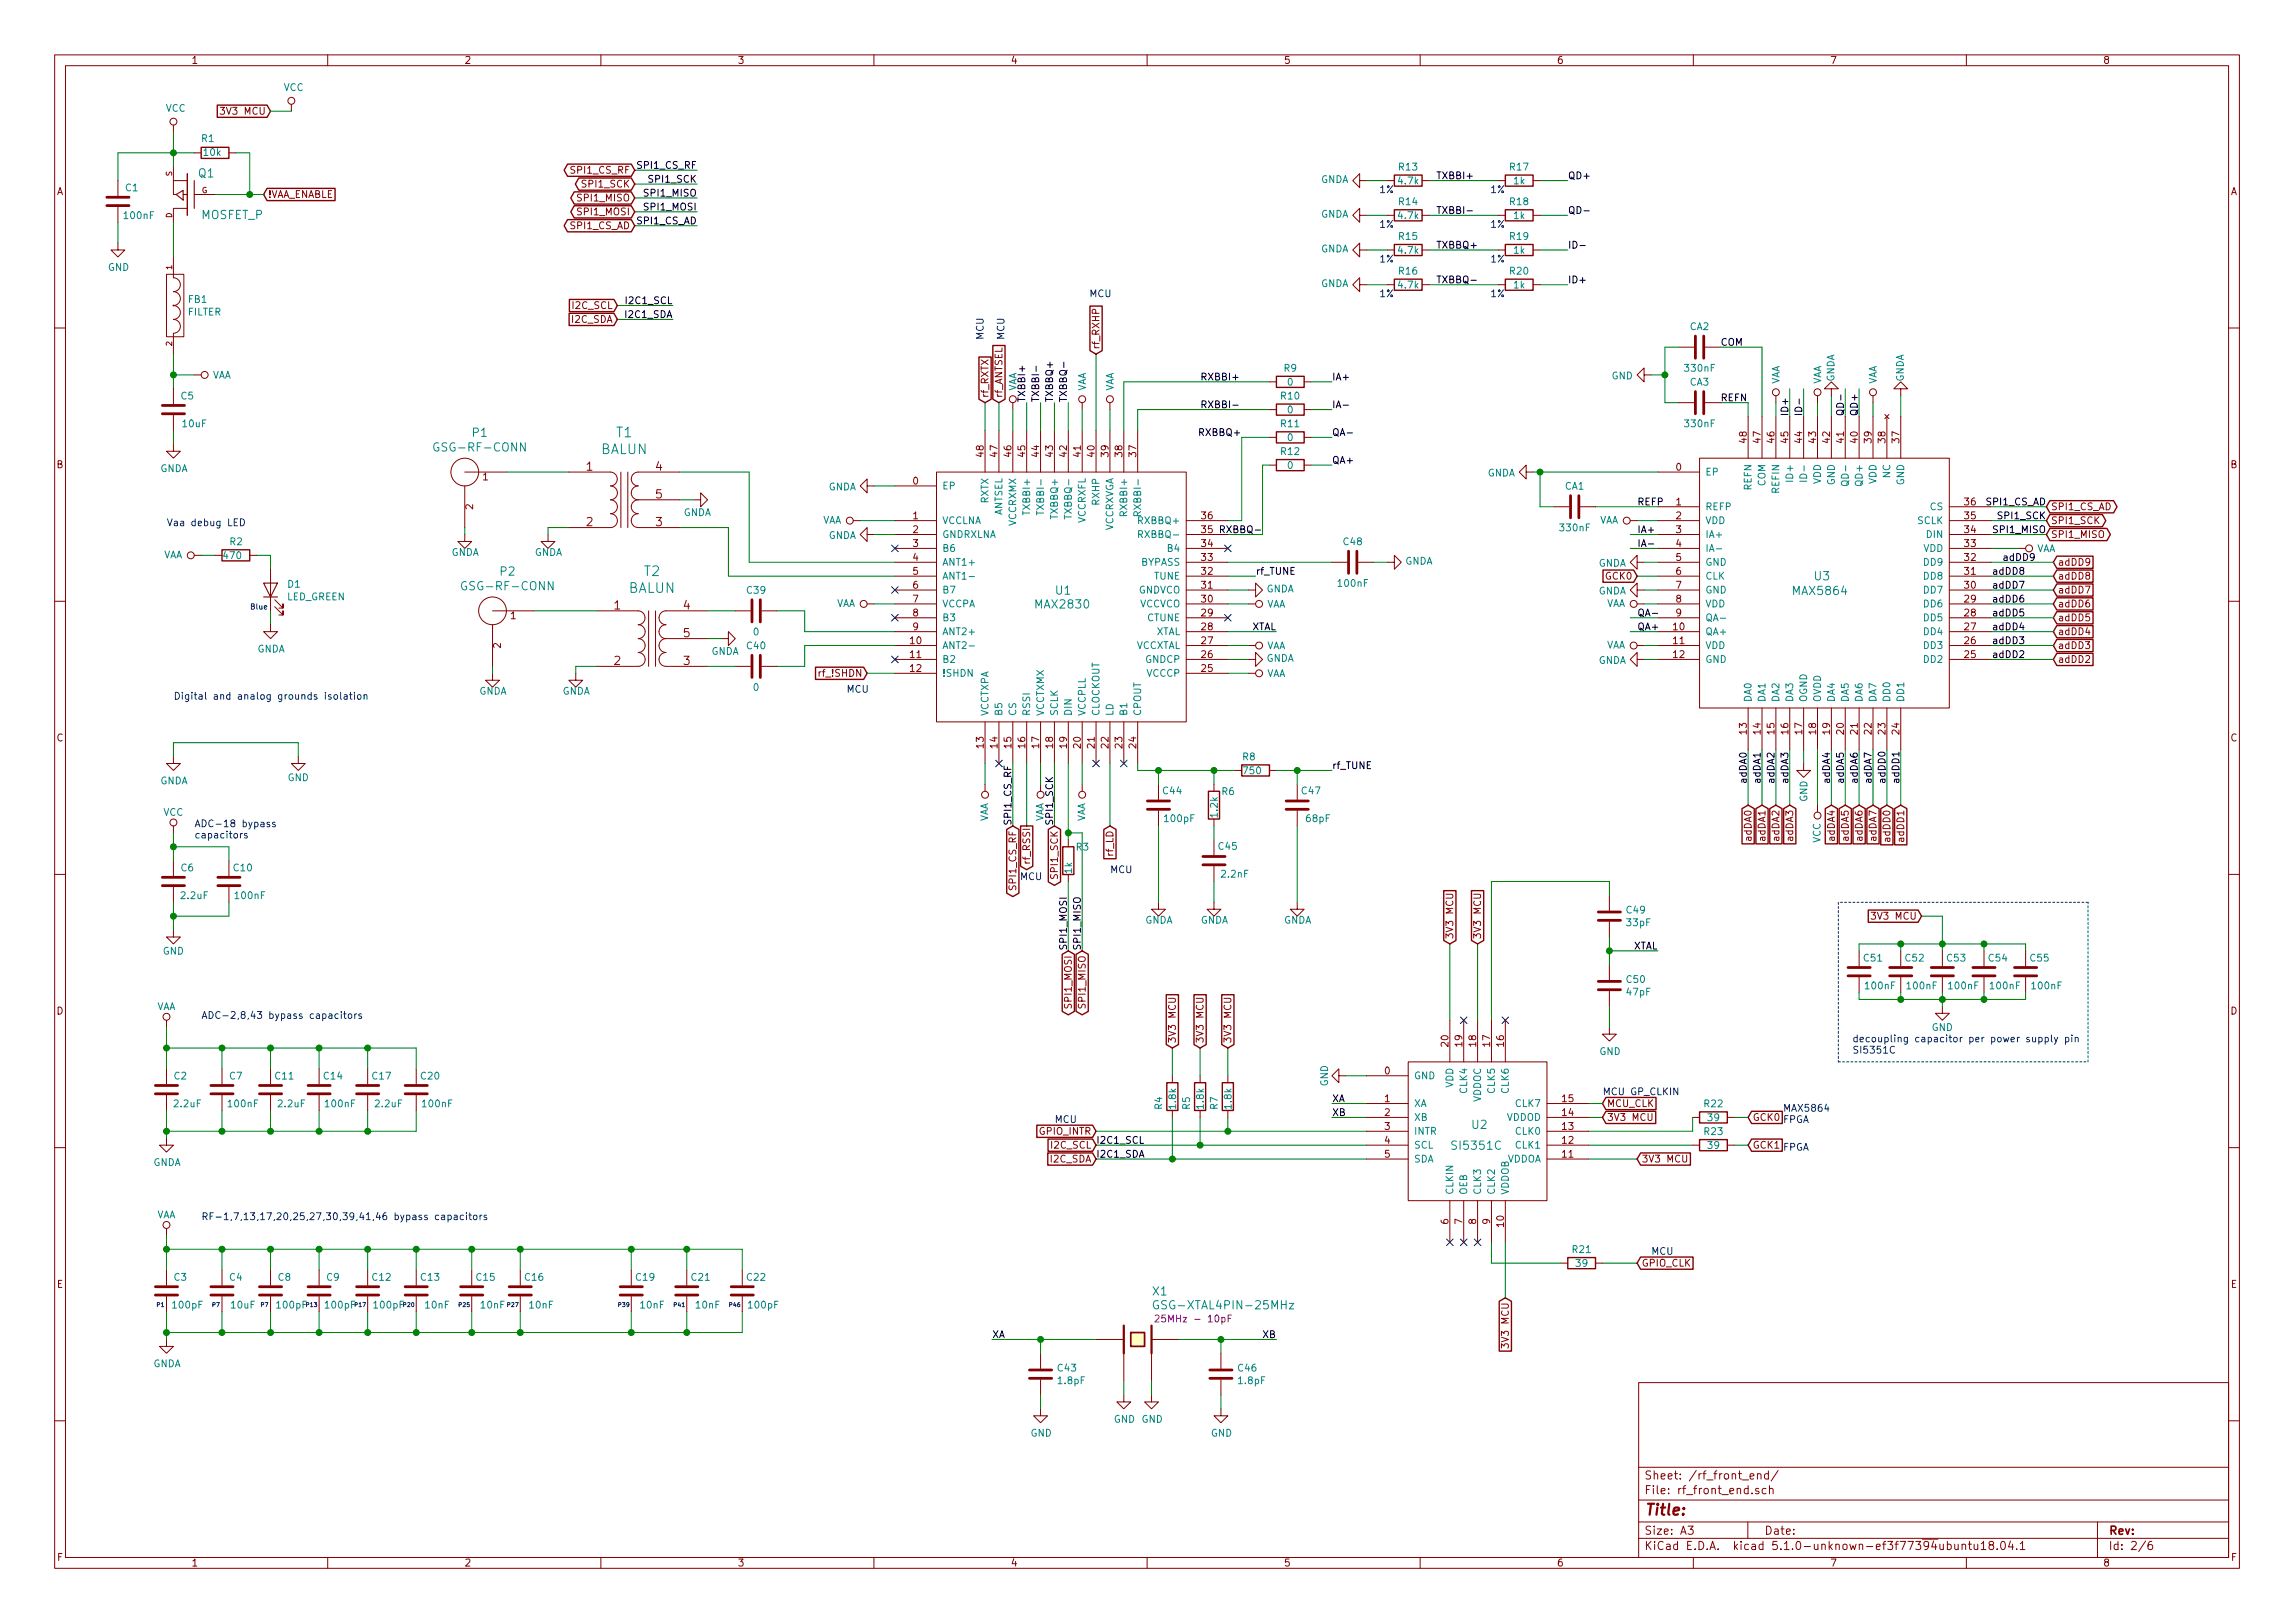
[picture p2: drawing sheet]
<svg xmlns="http://www.w3.org/2000/svg" width="420mm" height="297mm" viewBox="0 0 420 297" stroke-linecap="round" stroke-linejoin="round" font-family="sans-serif">
<defs><g id="words">
<text font-size="2.8" fill="#840000" x="301" y="277.3">Title:</text>
<g font-size="2.5" fill="#008484">
<text x="110" y="83.1">BALUN</text>
<text x="112.9" y="80">T1</text>
<text x="117.9" y="105.4">T2</text>
<text x="115" y="108.5">BALUN</text>
</g>
<g font-size="2.1" fill="#008484">
<text x="36.4" y="32.5">Q1</text>
<text x="36.8" y="40.1">MOSFET_P</text>
<text x="80.2" y="82.6">GSG-RF-CONN</text>
<text x="86.5" y="79.9">P1</text>
<text x="91.6" y="105.3">P2</text>
<text x="332.2" y="106.2">U3</text>
<text x="85.3" y="108">GSG-RF-CONN</text>
<text x="189.7" y="111.4">MAX2830</text>
<text x="193.3" y="108.8">U1</text>
<text x="328.4" y="108.9">MAX5864</text>
<text x="269.5" y="206.6">U2</text>
<text x="266.1" y="210.4">SI5351C</text>
<text x="211" y="237.1">X1</text>
<text x="212.4" y="239.6">GSG-XTAL4PIN-25MHz</text>
</g>
<g font-size="2.1" fill="#840000">
<text x="107.4" y="86.1">1</text>
<text x="120.1" y="86.1">4</text>
<text x="120.1" y="91.2">5</text>
<text x="107.4" y="96.3">2</text>
<text x="120.1" y="96.3">3</text>
<text x="112.4" y="111.5">1</text>
<text x="125.1" y="111.5">4</text>
<text x="125.1" y="116.6">5</text>
<text x="112.4" y="121.7">2</text>
<text x="125.1" y="121.7">3</text>
<text x="301" y="273.5">File: rf_front_end.sch</text>
<text x="301" y="270.8">Sheet: /rf_front_end/</text>
<text x="301" y="280.9">Size: A3</text>
<text x="323" y="280.9">Date:</text>
<text x="386" y="280.9">Rev:</text>
<text x="301" y="283.7">KiCad E.D.A. kicad 5.1.0-unknown-ef3f77394ubuntu18.04.1</text>
<text x="386" y="283.7">Id: 2/6</text>
</g>
<g font-size="1.8" fill="#840000">
<text x="35" y="11.7">1</text>
<text x="85" y="11.7">2</text>
<text x="135" y="11.7">3</text>
<text x="185" y="11.7">4</text>
<text x="235" y="11.7">5</text>
<text x="285" y="11.7">6</text>
<text x="335" y="11.7">7</text>
<text x="385" y="11.7">8</text>
<text x="41.1" y="21">3V3 MCU</text>
<text x="10.4" y="35.7">A</text>
<text x="104.8" y="31.8">SPI1_CS_RF</text>
<text x="106.9" y="34.3">SPI1_SCK</text>
<text x="408.4" y="35.7">A</text>
<text x="49" y="36.2">!VAA_ENABLE</text>
<text x="104.6" y="41.9">SPI1_CS_AD</text>
<text x="106.1" y="36.9">SPI1_MISO</text>
<text x="106.1" y="39.4">SPI1_MOSI</text>
<text x="104.8" y="59.1">I2C_SDA</text>
<text x="105" y="56.6">I2C_SCL</text>
<text x="201.3" y="64" transform="rotate(-90 201.3 64)">rf_RXHP</text>
<text x="181" y="72.9" transform="rotate(-90 181 72.9)">rf_RXTX</text>
<text x="183.5" y="72.9" transform="rotate(-90 183.5 72.9)">rf_ANTSEL</text>
<text x="180.1" y="83.6" transform="rotate(-90 180.1 83.6)">48</text>
<text x="182.6" y="83.6" transform="rotate(-90 182.6 83.6)">47</text>
<text x="185.2" y="83.6" transform="rotate(-90 185.2 83.6)">46</text>
<text x="187.7" y="83.6" transform="rotate(-90 187.7 83.6)">45</text>
<text x="190.2" y="83.6" transform="rotate(-90 190.2 83.6)">44</text>
<text x="192.8" y="83.6" transform="rotate(-90 192.8 83.6)">43</text>
<text x="195.3" y="83.6" transform="rotate(-90 195.3 83.6)">42</text>
<text x="197.9" y="83.6" transform="rotate(-90 197.9 83.6)">41</text>
<text x="200.4" y="83.6" transform="rotate(-90 200.4 83.6)">40</text>
<text x="202.9" y="83.6" transform="rotate(-90 202.9 83.6)">39</text>
<text x="205.5" y="83.6" transform="rotate(-90 205.5 83.6)">38</text>
<text x="208" y="83.6" transform="rotate(-90 208 83.6)">37</text>
<text x="319.8" y="81" transform="rotate(-90 319.8 81)">48</text>
<text x="322.3" y="81" transform="rotate(-90 322.3 81)">47</text>
<text x="324.9" y="81" transform="rotate(-90 324.9 81)">46</text>
<text x="327.4" y="81" transform="rotate(-90 327.4 81)">45</text>
<text x="329.9" y="81" transform="rotate(-90 329.9 81)">44</text>
<text x="332.5" y="81" transform="rotate(-90 332.5 81)">43</text>
<text x="335" y="81" transform="rotate(-90 335 81)">42</text>
<text x="337.6" y="81" transform="rotate(-90 337.6 81)">41</text>
<text x="340.1" y="81" transform="rotate(-90 340.1 81)">40</text>
<text x="342.6" y="81" transform="rotate(-90 342.6 81)">39</text>
<text x="345.2" y="81" transform="rotate(-90 345.2 81)">38</text>
<text x="347.7" y="81" transform="rotate(-90 347.7 81)">37</text>
<text x="10.4" y="85.7">B</text>
<text x="88.4" y="87.9">1</text>
<text x="167.2" y="88.7">0</text>
<text x="306.9" y="86.1">0</text>
<text x="408.4" y="85.7">B</text>
<text x="86.6" y="93.2" transform="rotate(-90 86.6 93.2)">2</text>
<text x="167.2" y="95">1</text>
<text x="220" y="95">36</text>
<text x="306.9" y="92.5">1</text>
<text x="306.9" y="95">2</text>
<text x="359.7" y="95">35</text>
<text x="359.7" y="92.5">36</text>
<text x="375.4" y="93.4">SPI1_CS_AD</text>
<text x="375.4" y="95.9">SPI1_SCK</text>
<text x="167.2" y="97.6">2</text>
<text x="167.2" y="100.1">3</text>
<text x="220" y="100.1">34</text>
<text x="220" y="97.6">35</text>
<text x="306.9" y="97.6">3</text>
<text x="306.9" y="100.1">4</text>
<text x="359.7" y="100.1">33</text>
<text x="359.7" y="97.6">34</text>
<text x="375.4" y="98.5">SPI1_MISO</text>
<text x="167.2" y="102.7">4</text>
<text x="167.2" y="105.2">5</text>
<text x="167.2" y="107.7">6</text>
<text x="220" y="107.7">31</text>
<text x="220" y="105.2">32</text>
<text x="220" y="102.7">33</text>
<text x="294" y="106.1">GCK0</text>
<text x="306.9" y="102.7">5</text>
<text x="306.9" y="105.2">6</text>
<text x="306.9" y="107.7">7</text>
<text x="359.7" y="107.7">30</text>
<text x="359.7" y="105.2">31</text>
<text x="359.7" y="102.7">32</text>
<text x="376.7" y="103.5">adDD9</text>
<text x="376.7" y="106.1">adDD8</text>
<text x="93.5" y="113.3">1</text>
<text x="167.2" y="110.3">7</text>
<text x="167.2" y="112.8">8</text>
<text x="220" y="112.8">29</text>
<text x="220" y="110.3">30</text>
<text x="306.9" y="110.3">8</text>
<text x="306.9" y="112.8">9</text>
<text x="359.7" y="112.8">28</text>
<text x="359.7" y="110.3">29</text>
<text x="376.7" y="108.6">adDD7</text>
<text x="376.7" y="111.2">adDD6</text>
<text x="376.7" y="113.7">adDD5</text>
<text x="91.7" y="118.6" transform="rotate(-90 91.7 118.6)">2</text>
<text x="166.7" y="117.9">10</text>
<text x="167.2" y="115.4">9</text>
<text x="220" y="117.9">27</text>
<text x="220" y="115.4">28</text>
<text x="306.4" y="115.4">10</text>
<text x="306.4" y="117.9">11</text>
<text x="359.7" y="117.9">26</text>
<text x="359.7" y="115.4">27</text>
<text x="376.7" y="116.2">adDD4</text>
<text x="376.7" y="118.8">adDD3</text>
<text x="150.1" y="123.9">rf_!SHDN</text>
<text x="166.7" y="120.4">11</text>
<text x="166.7" y="123">12</text>
<text x="220" y="123">25</text>
<text x="220" y="120.4">26</text>
<text x="306.4" y="120.4">12</text>
<text x="359.7" y="120.4">25</text>
<text x="376.7" y="121.3">adDD2</text>
<text x="10.4" y="135.7">C</text>
<text x="180.1" y="136.9" transform="rotate(-90 180.1 136.9)">13</text>
<text x="182.6" y="136.9" transform="rotate(-90 182.6 136.9)">14</text>
<text x="185.2" y="136.9" transform="rotate(-90 185.2 136.9)">15</text>
<text x="187.7" y="136.9" transform="rotate(-90 187.7 136.9)">16</text>
<text x="190.2" y="136.9" transform="rotate(-90 190.2 136.9)">17</text>
<text x="192.8" y="136.9" transform="rotate(-90 192.8 136.9)">18</text>
<text x="195.3" y="136.9" transform="rotate(-90 195.3 136.9)">19</text>
<text x="197.9" y="136.9" transform="rotate(-90 197.9 136.9)">20</text>
<text x="200.4" y="136.9" transform="rotate(-90 200.4 136.9)">21</text>
<text x="202.9" y="136.9" transform="rotate(-90 202.9 136.9)">22</text>
<text x="205.5" y="136.9" transform="rotate(-90 205.5 136.9)">23</text>
<text x="208" y="136.9" transform="rotate(-90 208 136.9)">24</text>
<text x="319.8" y="134.4" transform="rotate(-90 319.8 134.4)">13</text>
<text x="322.3" y="134.4" transform="rotate(-90 322.3 134.4)">14</text>
<text x="324.9" y="134.4" transform="rotate(-90 324.9 134.4)">15</text>
<text x="327.4" y="134.4" transform="rotate(-90 327.4 134.4)">16</text>
<text x="329.9" y="134.4" transform="rotate(-90 329.9 134.4)">17</text>
<text x="332.5" y="134.4" transform="rotate(-90 332.5 134.4)">18</text>
<text x="335" y="134.4" transform="rotate(-90 335 134.4)">19</text>
<text x="337.6" y="134.4" transform="rotate(-90 337.6 134.4)">20</text>
<text x="340.1" y="134.4" transform="rotate(-90 340.1 134.4)">21</text>
<text x="342.6" y="134.4" transform="rotate(-90 342.6 134.4)">22</text>
<text x="345.2" y="134.4" transform="rotate(-90 345.2 134.4)">23</text>
<text x="347.7" y="134.4" transform="rotate(-90 347.7 134.4)">24</text>
<text x="408.4" y="135.7">C</text>
<text x="320.7" y="153.8" transform="rotate(-90 320.7 153.8)">adDA0</text>
<text x="323.2" y="153.8" transform="rotate(-90 323.2 153.8)">adDA1</text>
<text x="325.8" y="153.8" transform="rotate(-90 325.8 153.8)">adDA2</text>
<text x="328.3" y="153.8" transform="rotate(-90 328.3 153.8)">adDA3</text>
<text x="335.9" y="153.8" transform="rotate(-90 335.9 153.8)">adDA4</text>
<text x="338.5" y="153.8" transform="rotate(-90 338.5 153.8)">adDA5</text>
<text x="341" y="153.8" transform="rotate(-90 341 153.8)">adDA6</text>
<text x="343.5" y="153.8" transform="rotate(-90 343.5 153.8)">adDA7</text>
<text x="346.1" y="153.8" transform="rotate(-90 346.1 153.8)">adDD0</text>
<text x="348.6" y="153.8" transform="rotate(-90 348.6 153.8)">adDD1</text>
<text x="188.6" y="157.8" transform="rotate(-90 188.6 157.8)">rf_RSSI</text>
<text x="193.7" y="160.5" transform="rotate(-90 193.7 160.5)">SPI1_SCK</text>
<text x="203.8" y="156.6" transform="rotate(-90 203.8 156.6)">rf_LD</text>
<text x="186.1" y="162.6" transform="rotate(-90 186.1 162.6)">SPI1_CS_RF</text>
<text x="266.1" y="172" transform="rotate(-90 266.1 172)">3V3 MCU</text>
<text x="271.1" y="172" transform="rotate(-90 271.1 172)">3V3 MCU</text>
<text x="343.3" y="168.3">3V3 MCU</text>
<text x="10.4" y="185.7">D</text>
<text x="196.2" y="184.2" transform="rotate(-90 196.2 184.2)">SPI1_MOSI</text>
<text x="198.8" y="184.2" transform="rotate(-90 198.8 184.2)">SPI1_MISO</text>
<text x="408.4" y="185.7">D</text>
<text x="215.3" y="191" transform="rotate(-90 215.3 191)">3V3 MCU</text>
<text x="220.3" y="191" transform="rotate(-90 220.3 191)">3V3 MCU</text>
<text x="225.4" y="191" transform="rotate(-90 225.4 191)">3V3 MCU</text>
<text x="265.2" y="191.5" transform="rotate(-90 265.2 191.5)">20</text>
<text x="267.7" y="191.5" transform="rotate(-90 267.7 191.5)">19</text>
<text x="270.3" y="191.5" transform="rotate(-90 270.3 191.5)">18</text>
<text x="272.8" y="191.5" transform="rotate(-90 272.8 191.5)">17</text>
<text x="275.3" y="191.5" transform="rotate(-90 275.3 191.5)">16</text>
<text x="253.5" y="196.6">0</text>
<text x="253.5" y="201.7">1</text>
<text x="286.1" y="201.7">15</text>
<text x="294.2" y="202.6">MCU_CLK</text>
<text x="190.3" y="207.7">GPIO_INTR</text>
<text x="253.5" y="204.3">2</text>
<text x="253.5" y="206.8">3</text>
<text x="253.5" y="209.3">4</text>
<text x="286.1" y="209.3">12</text>
<text x="286.1" y="206.8">13</text>
<text x="286.1" y="204.3">14</text>
<text x="294.2" y="205.1">3V3 MCU</text>
<text x="192.4" y="212.8">I2C_SDA</text>
<text x="192.6" y="210.2">I2C_SCL</text>
<text x="253.5" y="211.9">5</text>
<text x="286.1" y="211.9">11</text>
<text x="300.5" y="212.8">3V3 MCU</text>
<text x="265.2" y="224" transform="rotate(-90 265.2 224)">6</text>
<text x="267.7" y="224" transform="rotate(-90 267.7 224)">7</text>
<text x="270.3" y="224" transform="rotate(-90 270.3 224)">8</text>
<text x="272.8" y="224" transform="rotate(-90 272.8 224)">9</text>
<text x="275.3" y="224.5" transform="rotate(-90 275.3 224.5)">10</text>
<text x="300.5" y="231.8">GPIO_CLK</text>
<text x="10.4" y="235.7">E</text>
<text x="408.4" y="235.7">E</text>
<text x="276.2" y="246" transform="rotate(-90 276.2 246)">3V3 MCU</text>
<text x="10.5" y="285.7">F</text>
<text x="35" y="286.7">1</text>
<text x="85" y="286.7">2</text>
<text x="135" y="286.7">3</text>
<text x="185" y="286.7">4</text>
<text x="235" y="286.7">5</text>
<text x="285" y="286.7">6</text>
<text x="335" y="286.7">7</text>
<text x="385" y="286.7">8</text>
<text x="408.5" y="285.7">F</text>
</g>
<g font-size="1.8" fill="#008484">
<text x="51.9" y="16.6">VCC</text>
<text x="30.3" y="20.5">VCC</text>
<text x="36.9" y="26">R1</text>
<text x="37.4" y="28.5">10k</text>
<text x="23" y="35">C1</text>
<text x="241.8" y="33.5">GNDA</text>
<text x="256.1" y="33.7">4.7k</text>
<text x="256.2" y="31.2">R13</text>
<text x="276.5" y="31.2">R17</text>
<text x="277.2" y="33.7">1k</text>
<text x="22.9" y="40.1">100nF</text>
<text x="241.8" y="39.8">GNDA</text>
<text x="256.1" y="40.1">4.7k</text>
<text x="256.2" y="37.6">R14</text>
<text x="276.5" y="37.6">R18</text>
<text x="277.2" y="40.1">1k</text>
<text x="241.8" y="46.2">GNDA</text>
<text x="256.1" y="46.4">4.7k</text>
<text x="256.2" y="43.9">R15</text>
<text x="276.5" y="43.9">R19</text>
<text x="277.2" y="46.4">1k</text>
<text x="19.8" y="49.6">GND</text>
<text x="241.8" y="52.5">GNDA</text>
<text x="256.1" y="52.8">4.7k</text>
<text x="256.2" y="50.3">R16</text>
<text x="276.5" y="50.3">R20</text>
<text x="277.2" y="52.8">1k</text>
<text x="34.4" y="57.7">FILTER</text>
<text x="34.5" y="55.4">FB1</text>
<text x="309.4" y="60.4">CA2</text>
<text x="38.8" y="69.3">VAA</text>
<text x="186.1" y="71.7" transform="rotate(-90 186.1 71.7)">VAA</text>
<text x="198.8" y="71.7" transform="rotate(-90 198.8 71.7)">VAA</text>
<text x="203.9" y="71.7" transform="rotate(-90 203.9 71.7)">VAA</text>
<text x="235.1" y="68">R9</text>
<text x="235.7" y="70.6">0</text>
<text x="295" y="69.4">GND</text>
<text x="308.6" y="68">330nF</text>
<text x="309.4" y="70.6">CA3</text>
<text x="325.8" y="70.4" transform="rotate(-90 325.8 70.4)">VAA</text>
<text x="333.4" y="70.4" transform="rotate(-90 333.4 70.4)">VAA</text>
<text x="335.8" y="69.9" transform="rotate(-90 335.8 69.9)">GNDA</text>
<text x="343.6" y="70.4" transform="rotate(-90 343.6 70.4)">VAA</text>
<text x="348.5" y="69.9" transform="rotate(-90 348.5 69.9)">GNDA</text>
<text x="33.2" y="73.1">C5</text>
<text x="234.6" y="73.1">R10</text>
<text x="235.7" y="75.7">0</text>
<text x="33.5" y="78.2">10uF</text>
<text x="234.6" y="83.3">R12</text>
<text x="234.6" y="78.2">R11</text>
<text x="235.7" y="80.7">0</text>
<text x="308.6" y="78.2">330nF</text>
<text x="29.3" y="86.4">GNDA</text>
<text x="151.6" y="89.7">GNDA</text>
<text x="172.5" y="89.6">EP</text>
<text x="235.7" y="85.8">0</text>
<text x="272.3" y="87.2">GNDA</text>
<text x="286.5" y="89.6">CA1</text>
<text x="312.2" y="87">EP</text>
<text x="320.7" y="89.7" transform="rotate(-90 320.7 89.7)">REFN</text>
<text x="323.2" y="89" transform="rotate(-90 323.2 89)">COM</text>
<text x="328.3" y="87.7" transform="rotate(-90 328.3 87.7)">ID+</text>
<text x="330.8" y="87.2" transform="rotate(-90 330.8 87.2)">ID-</text>
<text x="333.4" y="88.6" transform="rotate(-90 333.4 88.6)">VDD</text>
<text x="335.9" y="88.8" transform="rotate(-90 335.9 88.8)">GND</text>
<text x="338.5" y="88.1" transform="rotate(-90 338.5 88.1)">QD-</text>
<text x="341" y="88.6" transform="rotate(-90 341 88.6)">QD+</text>
<text x="343.5" y="88.6" transform="rotate(-90 343.5 88.6)">VDD</text>
<text x="346.1" y="87.4" transform="rotate(-90 346.1 87.4)">NC</text>
<text x="348.6" y="88.8" transform="rotate(-90 348.6 88.8)">GND</text>
<text x="125.1" y="94.4">GNDA</text>
<text x="150.5" y="95.8">VAA</text>
<text x="172.5" y="95.9">VCCLNA</text>
<text x="181" y="92.1" transform="rotate(-90 181 92.1)">RXTX</text>
<text x="183.5" y="94.5" transform="rotate(-90 183.5 94.5)">ANTSEL</text>
<text x="188.6" y="93.8" transform="rotate(-90 188.6 93.8)">TXBBI+</text>
<text x="191.1" y="93.3" transform="rotate(-90 191.1 93.3)">TXBBI-</text>
<text x="193.7" y="94.6" transform="rotate(-90 193.7 94.6)">TXBBQ+</text>
<text x="196.2" y="94.2" transform="rotate(-90 196.2 94.2)">TXBBQ-</text>
<text x="198.8" y="95.8" transform="rotate(-90 198.8 95.8)">VCCRXFL</text>
<text x="201.3" y="92.3" transform="rotate(-90 201.3 92.3)">RXHP</text>
<text x="206.4" y="93.9" transform="rotate(-90 206.4 93.9)">RXBBI+</text>
<text x="208.7" y="95.9">RXBBQ+</text>
<text x="208.9" y="93.5" transform="rotate(-90 208.9 93.5)">RXBBI-</text>
<text x="292.8" y="95.8">VAA</text>
<text x="312.2" y="93.4">REFP</text>
<text x="312.2" y="95.9">VDD</text>
<text x="325.8" y="90.2" transform="rotate(-90 325.8 90.2)">REFIN</text>
<text x="351" y="95.9">SCLK</text>
<text x="353.4" y="93.4">CS</text>
<text x="42.1" y="99.8">R2</text>
<text x="82.6" y="101.7">GNDA</text>
<text x="97.8" y="101.7">GNDA</text>
<text x="151.6" y="98.6">GNDA</text>
<text x="172.5" y="98.5">GNDRXLNA</text>
<text x="172.5" y="101">B6</text>
<text x="186.1" y="96.3" transform="rotate(-90 186.1 96.3)">VCCRXMX</text>
<text x="203.8" y="97.4" transform="rotate(-90 203.8 97.4)">VCCRXVGA</text>
<text x="209.2" y="98.5">RXBBQ-</text>
<text x="213.9" y="101">B4</text>
<text x="246" y="99.8">C48</text>
<text x="285.8" y="97.2">330nF</text>
<text x="312.2" y="98.5">IA+</text>
<text x="312.2" y="101">IA-</text>
<text x="352.1" y="101">VDD</text>
<text x="352.8" y="98.5">DIN</text>
<text x="372.8" y="101.1">VAA</text>
<text x="29.9" y="102.2">VAA</text>
<text x="41" y="102.3">470</text>
<text x="52.7" y="107.6">D1</text>
<text x="172.5" y="103.5">ANT1+</text>
<text x="172.5" y="106.1">ANT1-</text>
<text x="208.9" y="103.5">BYPASS</text>
<text x="211.3" y="106.1">TUNE</text>
<text x="245.1" y="107.4">100nF</text>
<text x="257.2" y="103.3">GNDA</text>
<text x="292.6" y="103.7">GNDA</text>
<text x="312.2" y="103.5">GND</text>
<text x="312.2" y="106.1">CLK</text>
<text x="352.3" y="106.1">DD8</text>
<text x="352.3" y="103.5">DD9</text>
<text x="52.5" y="109.9">LED_GREEN</text>
<text x="136.8" y="108.7">C39</text>
<text x="153.1" y="111.1">VAA</text>
<text x="172.5" y="108.6">B7</text>
<text x="172.5" y="111.2">VCCPA</text>
<text x="172.5" y="113.7">B3</text>
<text x="208.4" y="108.6">GNDVCO</text>
<text x="208.6" y="111.2">VCCVCO</text>
<text x="210.1" y="113.7">CTUNE</text>
<text x="231.8" y="108.4">GNDA</text>
<text x="231.8" y="111.2">VAA</text>
<text x="292.6" y="108.8">GNDA</text>
<text x="294" y="111.1">VAA</text>
<text x="312.2" y="108.6">GND</text>
<text x="312.2" y="111.2">VDD</text>
<text x="312.2" y="113.7">QA-</text>
<text x="352.3" y="113.7">DD5</text>
<text x="352.3" y="111.2">DD6</text>
<text x="352.3" y="108.6">DD7</text>
<text x="47.1" y="119.4">GNDA</text>
<text x="130.2" y="119.8">GNDA</text>
<text x="136.8" y="118.8">C40</text>
<text x="137.9" y="116.3">0</text>
<text x="172.5" y="118.8">ANT2-</text>
<text x="172.5" y="116.2">ANT2+</text>
<text x="207.8" y="118.8">VCCXTAL</text>
<text x="211.5" y="116.2">XTAL</text>
<text x="231.8" y="118.8">VAA</text>
<text x="294" y="118.7">VAA</text>
<text x="312.2" y="116.2">QA+</text>
<text x="312.2" y="118.8">VDD</text>
<text x="352.3" y="118.8">DD3</text>
<text x="352.3" y="116.2">DD4</text>
<text x="172.5" y="121.3">B2</text>
<text x="172.5" y="123.9">!SHDN</text>
<text x="209.8" y="121.3">GNDCP</text>
<text x="210" y="123.9">VCCCP</text>
<text x="231.8" y="121.1">GNDA</text>
<text x="231.8" y="123.9">VAA</text>
<text x="292.6" y="121.5">GNDA</text>
<text x="312.2" y="121.3">GND</text>
<text x="352.3" y="121.3">DD2</text>
<text x="87.7" y="127.1">GNDA</text>
<text x="102.9" y="127.1">GNDA</text>
<text x="137.9" y="126.5">0</text>
<text x="181" y="131.1" transform="rotate(-90 181 131.1)">VCCTXPA</text>
<text x="183.5" y="131.1" transform="rotate(-90 183.5 131.1)">B5</text>
<text x="186.1" y="131.1" transform="rotate(-90 186.1 131.1)">CS</text>
<text x="188.6" y="131.1" transform="rotate(-90 188.6 131.1)">RSSI</text>
<text x="191.1" y="131.1" transform="rotate(-90 191.1 131.1)">VCCTXMX</text>
<text x="193.7" y="131.1" transform="rotate(-90 193.7 131.1)">SCLK</text>
<text x="196.2" y="131.1" transform="rotate(-90 196.2 131.1)">DIN</text>
<text x="198.8" y="131.1" transform="rotate(-90 198.8 131.1)">VCCPLL</text>
<text x="201.3" y="131.1" transform="rotate(-90 201.3 131.1)">CLOCKOUT</text>
<text x="203.8" y="131.1" transform="rotate(-90 203.8 131.1)">LD</text>
<text x="206.4" y="131.1" transform="rotate(-90 206.4 131.1)">B1</text>
<text x="208.9" y="131.1" transform="rotate(-90 208.9 131.1)">CPOUT</text>
<text x="320.7" y="128.6" transform="rotate(-90 320.7 128.6)">DA0</text>
<text x="323.2" y="128.6" transform="rotate(-90 323.2 128.6)">DA1</text>
<text x="325.8" y="128.6" transform="rotate(-90 325.8 128.6)">DA2</text>
<text x="328.3" y="128.6" transform="rotate(-90 328.3 128.6)">DA3</text>
<text x="330.8" y="128.6" transform="rotate(-90 330.8 128.6)">OGND</text>
<text x="333.4" y="128.6" transform="rotate(-90 333.4 128.6)">OVDD</text>
<text x="335.9" y="128.6" transform="rotate(-90 335.9 128.6)">DA4</text>
<text x="338.5" y="128.6" transform="rotate(-90 338.5 128.6)">DA5</text>
<text x="341" y="128.6" transform="rotate(-90 341 128.6)">DA6</text>
<text x="343.5" y="128.6" transform="rotate(-90 343.5 128.6)">DA7</text>
<text x="346.1" y="128.6" transform="rotate(-90 346.1 128.6)">DD0</text>
<text x="348.6" y="128.6" transform="rotate(-90 348.6 128.6)">DD1</text>
<text x="29.3" y="143.5">GNDA</text>
<text x="52.7" y="143">GND</text>
<text x="227.5" y="139.2">R8</text>
<text x="227.7" y="141.7">750</text>
<text x="29.9" y="149.3">VCC</text>
<text x="213" y="145.4">C44</text>
<text x="222.9" y="149.5" transform="rotate(-90 222.9 149.5)">1.2k</text>
<text x="223.7" y="145.5">R6</text>
<text x="238.4" y="145.4">C47</text>
<text x="330.9" y="146.8" transform="rotate(-90 330.9 146.8)">GND</text>
<text x="180.9" y="150.5" transform="rotate(-90 180.9 150.5)">VAA</text>
<text x="191.1" y="150.5" transform="rotate(-90 191.1 150.5)">VAA</text>
<text x="197.1" y="155.7">R3</text>
<text x="198.7" y="150.5" transform="rotate(-90 198.7 150.5)">VAA</text>
<text x="213.3" y="150.5">100pF</text>
<text x="223.1" y="155.5">C45</text>
<text x="239.2" y="150.5">68pF</text>
<text x="333.3" y="154.3" transform="rotate(-90 333.3 154.3)">VCC</text>
<text x="33.2" y="159.5">C6</text>
<text x="42.8" y="159.5">C10</text>
<text x="196.3" y="159.8" transform="rotate(-90 196.3 159.8)">1k</text>
<text x="223.7" y="160.6">2.2nF</text>
<text x="33.2" y="164.6">2.2uF</text>
<text x="43.2" y="164.6">100nF</text>
<text x="297.8" y="167.2">C49</text>
<text x="209.6" y="169">GNDA</text>
<text x="219.8" y="169">GNDA</text>
<text x="235" y="169">GNDA</text>
<text x="297.9" y="169.5">33pF</text>
<text x="29.8" y="174.7">GND</text>
<text x="297.8" y="179.9">C50</text>
<text x="341.3" y="176">C51</text>
<text x="348.9" y="176">C52</text>
<text x="356.5" y="176">C53</text>
<text x="364.1" y="176">C54</text>
<text x="371.8" y="176">C55</text>
<text x="28.6" y="184.9">VAA</text>
<text x="297.9" y="182.2">47pF</text>
<text x="341.6" y="181.1">100nF</text>
<text x="349.2" y="181.1">100nF</text>
<text x="356.9" y="181.1">100nF</text>
<text x="364.5" y="181.1">100nF</text>
<text x="372.1" y="181.1">100nF</text>
<text x="353.6" y="188.7">GND</text>
<text x="31.9" y="197.6">C2</text>
<text x="42.1" y="197.6">C7</text>
<text x="50.4" y="197.6">C11</text>
<text x="59.3" y="197.6">C14</text>
<text x="68.2" y="197.6">C17</text>
<text x="77.1" y="197.6">C20</text>
<text x="258.8" y="197.5">GND</text>
<text x="292.8" y="193.1">GND</text>
<text x="32" y="202.7">2.2uF</text>
<text x="41.9" y="202.7">100nF</text>
<text x="51" y="202.7">2.2uF</text>
<text x="59.7" y="202.7">100nF</text>
<text x="68.8" y="202.7">2.2uF</text>
<text x="77.5" y="202.7">100nF</text>
<text x="212.8" y="203" transform="rotate(-90 212.8 203)">R4</text>
<text x="215.3" y="202.9" transform="rotate(-90 215.3 202.9)">1.8k</text>
<text x="217.9" y="203" transform="rotate(-90 217.9 203)">R5</text>
<text x="220.4" y="202.9" transform="rotate(-90 220.4 202.9)">1.8k</text>
<text x="222.9" y="203" transform="rotate(-90 222.9 203)">R7</text>
<text x="225.5" y="202.9" transform="rotate(-90 225.5 202.9)">1.8k</text>
<text x="243.1" y="198.8" transform="rotate(-90 243.1 198.8)">GND</text>
<text x="258.8" y="202.6">XA</text>
<text x="266.1" y="199.1" transform="rotate(-90 266.1 199.1)">VDD</text>
<text x="268.6" y="200" transform="rotate(-90 268.6 200)">CLK4</text>
<text x="271.1" y="201.7" transform="rotate(-90 271.1 201.7)">VDDOC</text>
<text x="273.7" y="200" transform="rotate(-90 273.7 200)">CLK5</text>
<text x="276.2" y="200" transform="rotate(-90 276.2 200)">CLK6</text>
<text x="277.6" y="202.6">CLK7</text>
<text x="312.1" y="202.7">R22</text>
<text x="258.8" y="205.1">XB</text>
<text x="258.8" y="207.7">INTR</text>
<text x="275.8" y="205.1">VDDOD</text>
<text x="277.6" y="207.7">CLK0</text>
<text x="312.1" y="207.7">R23</text>
<text x="312.7" y="205.2">39</text>
<text x="28" y="213.4">GNDA</text>
<text x="258.8" y="210.2">SCL</text>
<text x="258.8" y="212.8">SDA</text>
<text x="275.8" y="212.8">VDDOA</text>
<text x="277.6" y="210.2">CLK1</text>
<text x="312.7" y="210.3">39</text>
<text x="266.1" y="218.7" transform="rotate(-90 266.1 218.7)">CLKIN</text>
<text x="268.6" y="218.7" transform="rotate(-90 268.6 218.7)">OEB</text>
<text x="271.1" y="218.7" transform="rotate(-90 271.1 218.7)">CLK3</text>
<text x="273.7" y="218.7" transform="rotate(-90 273.7 218.7)">CLK2</text>
<text x="276.2" y="218.7" transform="rotate(-90 276.2 218.7)">VDDOB</text>
<text x="28.6" y="223">VAA</text>
<text x="287.9" y="229.3">R21</text>
<text x="288.6" y="231.9">39</text>
<text x="31.7" y="239.5">100pF</text>
<text x="31.9" y="234.4">C3</text>
<text x="42.1" y="234.4">C4</text>
<text x="42.4" y="239.5">10uF</text>
<text x="50.8" y="239.5">100pF</text>
<text x="51" y="234.4">C8</text>
<text x="59.7" y="239.5">100pF</text>
<text x="59.8" y="234.4">C9</text>
<text x="68.2" y="234.4">C12</text>
<text x="68.6" y="239.5">100pF</text>
<text x="77.1" y="234.4">C13</text>
<text x="78" y="239.5">10nF</text>
<text x="87.3" y="234.4">C15</text>
<text x="88.1" y="239.5">10nF</text>
<text x="96.2" y="234.4">C16</text>
<text x="97" y="239.5">10nF</text>
<text x="116.5" y="234.4">C19</text>
<text x="117.3" y="239.5">10nF</text>
<text x="126.6" y="234.4">C21</text>
<text x="127.5" y="239.5">10nF</text>
<text x="136.8" y="234.4">C22</text>
<text x="137.2" y="239.5">100pF</text>
<text x="28" y="250.2">GNDA</text>
<text x="193.7" y="251">C43</text>
<text x="226.7" y="251">C46</text>
<text x="193.8" y="253.3">1.8pF</text>
<text x="226.8" y="253.3">1.8pF</text>
<text x="188.7" y="262.9">GND</text>
<text x="203.9" y="260.4">GND GND</text>
<text x="221.7" y="262.9">GND</text>
</g>
<g font-size="1.8">
<text x="117" y="30.9">SPI1_CS_RF</text>
<text x="118.3" y="36">SPI1_MISO</text>
<text x="119.1" y="33.4">SPI1_SCK</text>
<text x="262.9" y="32.8">TXBBI+</text>
<text x="287" y="32.8">QD+</text>
<text x="116.8" y="41.1">SPI1_CS_AD</text>
<text x="118.3" y="38.5">SPI1_MOSI</text>
<text x="262.9" y="39.2">TXBBI-</text>
<text x="287" y="39.2">QD-</text>
<text x="262.9" y="45.5">TXBBQ+</text>
<text x="287" y="45.5">ID-</text>
<text x="262.9" y="51.9">TXBBQ-</text>
<text x="287" y="51.9">ID+</text>
<text x="114.7" y="58.2">I2C1_SDA</text>
<text x="114.9" y="55.7">I2C1_SCL</text>
<text x="315" y="63.3">COM</text>
<text x="219.7" y="69.6">RXBBI+</text>
<text x="243.8" y="69.6">IA+</text>
<text x="187.7" y="73.7" transform="rotate(-90 187.7 73.7)">TXBBI+</text>
<text x="190.2" y="73.7" transform="rotate(-90 190.2 73.7)">TXBBI-</text>
<text x="192.8" y="73.7" transform="rotate(-90 192.8 73.7)">TXBBQ+</text>
<text x="195.3" y="73.7" transform="rotate(-90 195.3 73.7)">TXBBQ-</text>
<text x="219.7" y="74.7">RXBBI-</text>
<text x="243.8" y="74.7">IA-</text>
<text x="315" y="73.4">REFN</text>
<text x="327.4" y="76.2" transform="rotate(-90 327.4 76.2)">ID+</text>
<text x="329.9" y="76.2" transform="rotate(-90 329.9 76.2)">ID-</text>
<text x="337.6" y="76.2" transform="rotate(-90 337.6 76.2)">QD-</text>
<text x="340.1" y="76.2" transform="rotate(-90 340.1 76.2)">QD+</text>
<text x="219.9" y="79.8">RXBBQ+</text>
<text x="243.8" y="79.8">QA-</text>
<text x="243.8" y="84.9">QA+</text>
<text x="299.7" y="92.5">REFP</text>
<text x="363.8" y="92.5">SPI1_CS_AD</text>
<text x="366.1" y="95">SPI1_SCK</text>
<text x="224.2" y="97.6">RXBBQ-</text>
<text x="299.7" y="97.6">IA+</text>
<text x="299.7" y="100.1">IA-</text>
<text x="365.3" y="97.6">SPI1_MISO</text>
<text x="229.9" y="105.2">rf_TUNE</text>
<text x="365.2" y="105.2">adDD8</text>
<text x="365.2" y="107.7">adDD7</text>
<text x="367.1" y="102.7">adDD9</text>
<text x="299.7" y="112.8">QA-</text>
<text x="365.2" y="110.3">adDD6</text>
<text x="365.2" y="112.8">adDD5</text>
<text x="229.1" y="115.4">XTAL</text>
<text x="299.7" y="115.4">QA+</text>
<text x="365.2" y="115.4">adDD4</text>
<text x="365.2" y="117.9">adDD3</text>
<text x="365.2" y="120.4">adDD2</text>
<text x="243.8" y="140.8">rf_TUNE</text>
<text x="319.8" y="143.5" transform="rotate(-90 319.8 143.5)">adDA0</text>
<text x="322.3" y="143.5" transform="rotate(-90 322.3 143.5)">adDA1</text>
<text x="324.9" y="143.5" transform="rotate(-90 324.9 143.5)">adDA2</text>
<text x="327.4" y="143.5" transform="rotate(-90 327.4 143.5)">adDA3</text>
<text x="335" y="143.5" transform="rotate(-90 335 143.5)">adDA4</text>
<text x="337.6" y="143.5" transform="rotate(-90 337.6 143.5)">adDA5</text>
<text x="340.1" y="143.5" transform="rotate(-90 340.1 143.5)">adDA6</text>
<text x="342.6" y="143.5" transform="rotate(-90 342.6 143.5)">adDA7</text>
<text x="345.2" y="143.5" transform="rotate(-90 345.2 143.5)">adDD0</text>
<text x="347.7" y="143.5" transform="rotate(-90 347.7 143.5)">adDD1</text>
<text x="185.2" y="151.2" transform="rotate(-90 185.2 151.2)">SPI1_CS_RF</text>
<text x="192.8" y="151.2" transform="rotate(-90 192.8 151.2)">SPI1_SCK</text>
<text x="298.9" y="173.8">XTAL</text>
<text x="195.3" y="174" transform="rotate(-90 195.3 174)">SPI1_MOSI</text>
<text x="197.9" y="174" transform="rotate(-90 197.9 174)">SPI1_MISO</text>
<text x="243.8" y="201.7">XA</text>
<text x="200.7" y="209.3">I2C1_SCL</text>
<text x="243.8" y="204.3">XB</text>
<text x="200.7" y="211.9">I2C1_SDA</text>
<text x="181.6" y="244.9">XA</text>
<text x="231.2" y="244.9">XB</text>
</g>
<g font-size="1.8" fill="#0000c2">
<text x="252.7" y="35.3">1%</text>
<text x="273" y="35.3">1%</text>
<text x="252.7" y="41.7">1%</text>
<text x="273" y="41.7">1%</text>
<text x="252.7" y="48">1%</text>
<text x="273" y="48">1%</text>
<text x="199.4" y="54.4">MCU</text>
<text x="252.7" y="54.4">1%</text>
<text x="273" y="54.4">1%</text>
<text x="180.1" y="62.3" transform="rotate(-90 180.1 62.3)">MCU</text>
<text x="183.9" y="62.3" transform="rotate(-90 183.9 62.3)">MCU</text>
<text x="30.5" y="96.3">Vaa debug LED</text>
<text x="31.7" y="128.1">Digital and analog grounds isolation</text>
<text x="154.9" y="126.8">MCU</text>
<text x="35.6" y="151.4">ADC-18 bypass</text>
<text x="35.6" y="153.5">capacitors</text>
<text x="186.7" y="161.1">MCU</text>
<text x="203.2" y="159.8">MCU</text>
<text x="36.8" y="186.5">ADC-2,8,43 bypass capacitors</text>
<text x="339.1" y="190.8">decoupling capacitor per power supply pin</text>
<text x="339.1" y="192.8">SI5351C</text>
<text x="293.4" y="200.4">MCU GP_CLKIN</text>
<text x="326.4" y="203.5">MAX5864</text>
<text x="193" y="205.5">MCU</text>
<text x="320.8" y="205.1">GCK0 FPGA</text>
<text x="320.8" y="210.2">GCK1 FPGA</text>
<text x="36.8" y="223.3">RF-1,7,13,17,20,25,27,30,39,41,46 bypass capacitors</text>
<text x="302.3" y="229.7">MCU</text>
</g>
<text font-size="1.8" fill="#840084" x="212.8" y="242">25MHz - 10pF</text>
<g font-size="1.4" fill="#840000">
<text x="31.5" y="32.2" transform="rotate(-90 31.5 32.2)">S</text>
<text x="36.9" y="35.3">G</text>
<text x="31.5" y="39.9" transform="rotate(-90 31.5 39.9)">D</text>
<text x="31.5" y="49.3" transform="rotate(-90 31.5 49.3)">1</text>
<text x="31.5" y="63.3" transform="rotate(-90 31.5 63.3)">2</text>
</g>
<text font-size="1.4" fill="#0000c2" x="45.7" y="111.5">Blue</text>
<g font-size="1.1" fill="#0000c2">
<text x="28.6" y="239.2">P1</text>
<text x="38.7" y="239.2">P7</text>
<text x="47.6" y="239.2">P7</text>
<text x="55.9" y="239.2">P13</text>
<text x="64.8" y="239.2">P17</text>
<text x="73.7" y="239.2">P20</text>
<text x="83.8" y="239.2">P25</text>
<text x="92.7" y="239.2">P27</text>
<text x="113" y="239.2">P39</text>
<text x="123.2" y="239.2">P41</text>
<text x="133.3" y="239.2">P46</text>
</g>
</g></defs>
<g fill="none" stroke="#840000" stroke-width=".18">
<path d="M10 10h400v277h-400zM12 12h396v273.1h-396zM40.3 19.6h.8l-.4 .5 .3 .2v.5l-.2 .1-.5-.1M53.3 19.1v1.3M60 10v2M110 10v2M160 10v2M210 10v2M260 10v2M310 10v2M360 10v2M21.6 33.1v2.8"/>
<path d="M21.6 37.9v2.8M31.7 33.1v2.5h.6M31.7 22.9v1.3M31.7 30.5v2.6M31.7 33.1h2.6M34.3 38.1h-2.6v2.6M35.6 35.6h3.8M35.6 28h1.2M41.9 28h1.3M248.9 39.4v1.3l-1.3-1.3 1.3-1.3v1.3h1.3M248.9 33.1v1.2l-1.3-1.2 1.3-1.3v1.3h1.3M254 33.1h1.3"/>
<path d="M254 39.4h1.3M260.3 33.1h1.3M260.3 39.4h1.3M274.3 33.1h1.3M274.3 39.4h1.3M280.7 33.1h1.2M280.7 39.4h1.2M21.6 44.5v1.3h1.3l-1.3 1.2-1.3-1.2h1.3M30.5 50.2h3.2v11.4h-3.2zM31.7 47v3.8a1.27 1.27 0 0 1 1.3 1.3 1.27 1.27 0 0 1-1.3 1.3 1.27 1.27 0 0 1 1.3 1.2 1.27 1.27 0 0 1-1.3 1.3 1.27 1.27 0 0 1 1.3 1.3 1.27 1.27 0 0 1-1.3 1.3 1.27 1.27 0 0 1 1.3 1.2 1.27 1.27 0 0 1-1.3 1.3v3.8M248.9 52.1v1.3l-1.3-1.3 1.3-1.3v1.3h1.3M248.9 45.8v1.2l-1.3-1.2 1.3-1.3v1.3h1.3"/>
<path d="M254 52.1h1.3M254 45.8h1.3M260.3 52.1h1.3M260.3 45.8h1.3M274.3 52.1h1.3M274.3 45.8h1.3M280.7 52.1h1.2M280.7 45.8h1.2M10 60h2M31.7 71.2v2.8M31.7 76v2.8M35.6 68.6h1.2"/>
<path d="M180.3 78.8v7.6M182.9 78.8v7.6M185.4 73.7v1.3M185.4 78.8v7.6M188 78.8v7.6M190.5 78.8v7.6M193 78.8v7.6M195.6 78.8v7.6M198.1 73.7v1.3M198.1 78.8v7.6M200.7 78.8v7.6M203.2 73.7v1.3"/>
<path d="M203.2 78.8v7.6M205.7 78.8v7.6M208.3 78.8v7.6M232.4 75h1.3M232.4 69.9h1.3M238.8 75h1.2M238.8 69.9h1.2M301 68.6v-1.3l-1.3 1.3 1.3 1.3v-1.3h1.3M307.3 63.5h2.8M307.3 73.7h2.8M312.2 63.5h2.8M312.2 73.7h2.8"/>
<path d="M320 76.2v7.7M322.6 76.2v7.7M325.1 72.4v1.3M325.1 76.2v7.7M327.7 76.2v7.7M330.2 76.2v7.7M332.7 72.4v1.3M332.7 76.2v7.7M335.3 71.2h1.2l-1.2-1.3-1.3 1.3h1.3v1.2M335.3 76.2v7.7M337.8 76.2v7.7M340.4 76.2v7.7"/>
<path d="M342.9 72.4v1.3M342.9 76.2v7.7M345.1 75.9l.7 .7M345.4 76.2v7.7M345.8 75.9l-.7 .7M348 71.2h1.2l-1.2-1.3-1.3 1.3h1.3v1.2M348 76.2v7.7M408 60h2M31.7 81.3v1.3h1.3l-1.3 1.3-1.2-1.3h1.2M85.1 97.8v1.3h1.3l-1.3 1.3-1.3-1.3h1.3M85.1 86.4h7.6M85.1 88.9v7.7"/>
<path d="M100.3 97.8v1.3h1.3l-1.3 1.3-1.2-1.3h1.2M104.1 86.4h7.7a1.27 1.27 0 0 1 1.2 1.3 1.27 1.27 0 0 1-1.2 1.2 1.27 1.27 0 0 1 1.2 1.3 1.27 1.27 0 0 1-1.2 1.3 1.27 1.27 0 0 1 1.2 1.2 1.27 1.27 0 0 1-1.2 1.3 1.27 1.27 0 0 1 1.2 1.3 1.27 1.27 0 0 1-1.2 1.3h-7.7M113.7 86.4v10.2M114.9 86.4v10.2M116.8 91.5a1.27 1.27 0 0 0-1.2 1.2 1.27 1.27 0 0 0 1.2 1.3 1.27 1.27 0 0 0-1.2 1.3 1.27 1.27 0 0 0 1.2 1.3h7.7M116.8 91.5h7.7M124.5 86.4h-7.7a1.27 1.27 0 0 0-1.2 1.3 1.27 1.27 0 0 0 1.2 1.2 1.27 1.27 0 0 0-1.2 1.3 1.27 1.27 0 0 0 1.2 1.3M127 91.5h1.3v-1.3l1.2 1.3-1.2 1.2v-1.2M156.2 95.3h1.3M158.7 88.9v-1.2l-1.2 1.2 1.2 1.3v-1.3h1.3M158.7 97.8v-1.2l-1.2 1.2 1.2 1.3v-1.3h1.3M163.8 95.3h7.6"/>
<path d="M163.8 88.9h7.6M163.8 97.8h7.6M171.4 86.4h45.8v45.7h-45.8zM217.2 95.3h7.6M217.2 97.8h7.6M232.4 85.1h1.3M232.4 80h1.3M238.8 85.1h1.2M238.8 80h1.2M279.4 86.4v-1.3l-1.3 1.3 1.3 1.3v-1.3h1.3M284.5 92.7h2.8M289.3 92.7h2.8"/>
<path d="M298.4 95.3h1.3M303.5 95.3h7.6M303.5 97.8h7.6M303.5 86.4h7.6M303.5 92.7h7.6M311.1 83.9h45.8v45.7h-45.8zM356.9 95.3h7.6M356.9 97.8h7.6M356.9 92.7h7.6M10 110h2M35.6 101.6h1.2M39.4 101.6h1.2"/>
<path d="M45.7 101.6h1.3M49.5 114.3v1.3h1.3l-1.3 1.3-1.2-1.3h1.2M49.5 104.2v7.6M50.3 111l1.5 1.6v-.8v.8h-.7M50.3 109.8l1.5 1.5v-.8v.8h-.7M90.2 111.8h7.6M90.2 114.3v7.7M109.2 111.8h7.6a1.27 1.27 0 0 1 1.3 1.3 1.27 1.27 0 0 1-1.3 1.2 1.27 1.27 0 0 1 1.3 1.3 1.27 1.27 0 0 1-1.3 1.3 1.27 1.27 0 0 1 1.3 1.2 1.27 1.27 0 0 1-1.3 1.3 1.27 1.27 0 0 1 1.3 1.3 1.27 1.27 0 0 1-1.3 1.3h-7.6M118.7 111.8v10.2M120 111.8v10.2M121.9 116.9a1.27 1.27 0 0 0-1.3 1.2 1.27 1.27 0 0 0 1.3 1.3 1.27 1.27 0 0 0-1.3 1.3 1.27 1.27 0 0 0 1.3 1.3h7.6M121.9 116.9h7.6"/>
<path d="M129.5 111.8h-7.6a1.27 1.27 0 0 0-1.3 1.3 1.27 1.27 0 0 0 1.3 1.2 1.27 1.27 0 0 0-1.3 1.3 1.27 1.27 0 0 0 1.3 1.3M132.1 116.9h1.2v-1.3l1.3 1.3-1.3 1.2v-1.2M134.6 111.8h2.8M139.4 111.8h2.8M158.7 110.5h1.3M163.8 100.4h7.6M163.8 110.5h7.6M163.8 118.1h7.6M163.8 115.6h7.6M163.8 113.1h7.6M163.8 108h7.6M163.8 105.4h7.6"/>
<path d="M163.8 102.9h7.6M217.2 100.4h7.6M217.2 110.5h7.6M217.2 118.1h7.6M217.2 115.6h7.6M217.2 113.1h7.6M217.2 108h7.6M217.2 105.4h7.6M217.2 102.9h7.6M228.6 108h1.3v-1.3l1.2 1.3-1.2 1.3v-1.3M228.6 110.5h1.3M228.6 118.1h1.3"/>
<path d="M243.8 102.9h2.8M248.7 102.9h2.8M254 102.9h1.3v-1.3l1.2 1.3-1.2 1.3v-1.3M299.7 102.9v-1.3l-1.3 1.3 1.3 1.3v-1.3h1.3M299.7 108v-1.3l-1.3 1.3 1.3 1.3v-1.3h1.3M299.7 110.5h1.3M299.7 118.1h1.3M303.5 100.4h7.6M303.5 110.5h7.6M303.5 118.1h7.6M303.5 115.6h7.6M303.5 113.1h7.6"/>
<path d="M303.5 108h7.6M303.5 105.4h7.6M303.5 102.9h7.6M356.9 100.4h7.6M356.9 110.5h7.6M356.9 118.1h7.6M356.9 115.6h7.6M356.9 113.1h7.6M356.9 108h7.6M356.9 105.4h7.6M356.9 102.9h7.6M369.6 100.4h1.2"/>
<path d="M408 110h2M31.7 138.5v1.2h1.3l-1.3 1.3-1.2-1.3h1.2M54.6 138.5v1.2h1.3l-1.3 1.3-1.3-1.3h1.3M90.2 123.2v1.3h1.2l-1.2 1.3-1.3-1.3h1.3M105.4 123.2v1.3h1.3l-1.3 1.3-1.3-1.3h1.3M134.6 122h2.8M139.4 122h2.8M163.8 120.7h7.6M163.8 123.2h7.6M180.3 132.1v7.6M182.9 132.1v7.6M185.4 132.1v7.6"/>
<path d="M188 132.1v7.6M190.5 132.1v7.6M193 132.1v7.6M195.6 132.1v7.6M198.1 132.1v7.6M200.7 132.1v7.6M203.2 132.1v7.6M205.7 132.1v7.6M208.3 132.1v7.6M217.2 120.7h7.6M217.2 123.2h7.6M228.6 120.7h1.3v-1.3l1.2 1.3-1.2 1.3v-1.3"/>
<path d="M228.6 123.2h1.3M299.7 120.7v-1.3l-1.3 1.3 1.3 1.3v-1.3h1.3M303.5 120.7h7.6M320 129.6v7.6M322.6 129.6v7.6M325.1 129.6v7.6M327.7 129.6v7.6M330.2 139.7v1.3h1.3l-1.3 1.3-1.3-1.3h1.3M330.2 129.6v7.6M332.7 129.6v7.6M335.3 129.6v7.6M337.8 129.6v7.6"/>
<path d="M340.4 129.6v7.6M342.9 129.6v7.6M345.4 129.6v7.6M348 129.6v7.6M356.9 120.7h7.6M31.7 151.2v1.2M31.7 157.5v2.8M41.9 157.5v2.8M180.3 143.5v1.3M190.5 143.5v1.3M195.6 153.7v1.3M198.1 143.5v1.3"/>
<path d="M212.1 143.5v2.8M212.1 148.4v2.8M222.2 143.5v1.3M222.2 149.9v1.3M222.2 153.7v2.8M222.2 158.5v2.8M226.1 141h1.2M232.4 141h1.3M237.5 143.5v2.8M237.5 148.4v2.8M332.7 147.4v1.2M10 160h2"/>
<path d="M31.7 170.2v1.3h1.3l-1.3 1.3-1.2-1.3h1.2M31.7 162.3v2.8M41.9 162.3v2.8M195.6 160.1v1.2M212.1 165.1v1.3h1.3l-1.3 1.3-1.3-1.3h1.3M222.2 165.1v1.3h1.3l-1.3 1.3-1.2-1.3h1.2M237.5 165.1v1.3h1.3l-1.3 1.3-1.3-1.3h1.3M264.7 163.7h1.1l.2 .2-.1 .4-.1 .1h-1.1M269.8 163.7h1l.3 .2-.1 .4-.2 .1h-1M294.6 163.9v2.8M294.6 168.7v2.8M294.6 176.6v2.8"/>
<path d="M340.4 174v2.8M340.4 178.9v2.7M342.6 167h.8l-.5 .4 .4 .2v.5l-.2 .1-.5-.1M348 174v2.8M348 178.9v2.7M355.6 174v2.8M355.6 178.9v2.7M363.2 174v2.8M363.2 178.9v2.7M370.8 174v2.8M370.8 178.9v2.7M408 160h2"/>
<path d="M30.5 186.7v1.3M30.5 195.6v2.8M40.6 195.6v2.8M49.5 195.6v2.8M58.4 195.6v2.8M67.3 195.6v2.8M76.2 195.6v2.8M213.9 182.7h1.1l.2 .2-.1 .4-.1 .1h-1.1M214.6 196.9v1.3M219 182.7h1l.3 .2-.1 .4-.2 .1h-1M219.7 196.9v1.3M224.1 182.7h1l.2 .2v.4l-.2 .1h-1"/>
<path d="M224.8 196.9v1.3M245.1 196.9v-1.3l-1.3 1.3 1.3 1.3v-1.3h1.3M250.2 196.9h7.6M257.8 194.3h25.4v25.4h-25.4zM265.4 186.7v7.6M268 186.7v7.6M270.5 186.7v7.6M273 186.7v7.6M275.6 186.7v7.6M294.6 188v1.3h1.3l-1.3 1.2-1.2-1.2h1.2M294.6 181.4v2.8M355.6 184.2v1.3h1.3l-1.3 1.2-1.3-1.2h1.3"/>
<path d="M10 210h2M30.5 208.3v1.3h1.2l-1.2 1.3-1.3-1.3h1.3M30.5 200.4v2.8M40.6 200.4v2.8M49.5 200.4v2.8M58.4 200.4v2.8M67.3 200.4v2.8M76.2 200.4v2.8M214.6 203.2v1.3M219.7 203.2v1.3M224.8 203.2v1.3M250.2 204.5h7.6"/>
<path d="M250.2 209.6h7.6M250.2 202h7.6M250.2 212.1h7.6M250.2 207h7.6M265.4 219.7v7.7M268 219.7v7.7M270.5 219.7v7.7M273 219.7v7.7M275.6 219.7v7.7M283.2 204.5h7.6M283.2 209.6h7.6M283.2 202h7.6"/>
<path d="M283.2 212.1h7.6M283.2 207h7.6M301.7 203.8v1l.3 .3 .3-.1 .1-.2v-1M308.1 211.4v1.1l.2 .2 .4-.1 .1-.1v-1.1M309.9 204.5h1.2M309.9 209.6h1.2M316.2 204.5h1.3M316.2 209.6h1.3M408 210h2M30.5 224.8v1.3M30.5 232.4v2.8M30.5 237.3v2.8"/>
<path d="M40.6 232.4v2.8M40.6 237.3v2.8M49.5 232.4v2.8M49.5 237.3v2.8M58.4 232.4v2.8M58.4 237.3v2.8M67.3 232.4v2.8M67.3 237.3v2.8M76.2 232.4v2.8M76.2 237.3v2.8M86.4 232.4v2.8M86.4 237.3v2.8"/>
<path d="M95.2 232.4v2.8M95.2 237.3v2.8M115.6 232.4v2.8M115.6 237.3v2.8M125.7 232.4v2.8M125.7 237.3v2.8M135.9 232.4v2.8M135.9 237.3v2.8M285.7 231.2h1.3M292.1 231.2h1.3M30.5 245.1v1.3h1.2l-1.2 1.3-1.3-1.3h1.3M190.5 257.8v1.3h1.3l-1.3 1.3-1.3-1.3h1.3"/>
<path d="M190.5 247.7v2.8M190.5 252.5v2.8M200.7 245.1h5M205.7 255.3v1.3h1.3l-1.3 1.2-1.2-1.2h1.2M205.7 247.7v5.1M210.8 255.3v1.3h1.3l-1.3 1.2-1.3-1.2h1.3M210.8 245.1h5.1M210.8 247.7v5.1M223.5 257.8v1.3h1.3l-1.3 1.3-1.3-1.3h1.3M223.5 247.7v2.8M223.5 252.5v2.8M274.9 246.7v-.8l.5 .5 .1-.4 .4-.1 .2 .3-.1 .5"/>
<path d="M300 253h108v32.1h-108zM10 260h2M300 278.5h108M300 274.5h108M300 268.5h108M309 279.3h1l-.5 .6 .4 .1v.7l-.2 .1-.7-.1M320 278.5v3M320.4 270.2l.7-.1-.1-.3-.4-.1-.2 .2 .1 .7h.5M321.7 269.8h.1a.37 .37 0 0 1 .6 .1v.8M321.7 269.7v1M322 272.5a.37 .37 0 0 0-.6 .1l.1 .2 .5 .2v.1l-.2 .3-.4-.1M323.3 272.5l-.4-.1-.3 .3 .1 .6 .2 .1 .4-.1"/>
<path d="M323.7 269.8l-.4-.1-.3 .3 .2 .6h.5M323.7 269.2v1.5M324 272.5a.37 .37 0 0 1 .6 .1v.8M324 271.9v1.5M325.5 269.1l-1.2 2M384 278.5v6.6M408 260h2M60 285.1v1.9M110 285.1v1.9M160 285.1v1.9M210 285.1v1.9M260 285.1v1.9"/>
<path d="M300 281.5h108M310 285.1v1.9M357.9 282.6v.9l.4 .1 .2-.1M358.5 282.6v1M359.2 282.7h.1a.37 .37 0 0 1 .6 .1v.8M359.2 282.6v1M360 285.1v1.9M360.3 282.6h.6M360.6 282.1v1.3l.3 .2M361.4 282.6v.8a.39 .39 0 0 0 .7 .1M362.1 282.6v1M362.7 282.5l.4-.4v1.5"/>
<path d="M362.7 283.6h.9M364.4 282.7l-.3-.2 .1-.2 .2-.2 .4 .1 .2 .2-.1 .2-.5 .1-.3 .3 .1 .5 .2 .1h.3l.3-.3v-.3l-.3-.3M365.6 283.5v.1M366.4 282.3l.4-.2a.94 .94 0 0 1 0 1.5 .79 .79 0 0 1-.4-1.3zM368.1 282l-.4 1.1h.9M368.4 282.6v1M369.2 283.5v.1M369.8 282.5l.5-.4v1.5M369.8 283.6h.9M392.8 282l-1.3 2M394 282.1l-.5 .1a.96 .96 0 0 0 0 1.4l.5-.1 .1-.5-.3-.3h-.4l-.2 .3"/>
<circle cx="53.3" cy="18.5" r=".63"/>
<circle cx="31.7" cy="22.3" r=".63"/>
<circle cx="37.5" cy="68.6" r=".63"/>
<circle cx="185.4" cy="73.1" r=".63"/>
<circle cx="198.1" cy="73.1" r=".63"/>
<circle cx="203.2" cy="73.1" r=".63"/>
<circle cx="325.1" cy="71.8" r=".63"/>
<circle cx="332.7" cy="71.8" r=".63"/>
<circle cx="342.9" cy="71.8" r=".63"/>
<circle cx="85.1" cy="86.4" r="2.54"/>
<circle cx="155.6" cy="95.3" r=".63"/>
<circle cx="297.8" cy="95.3" r=".63"/>
<circle cx="34.9" cy="101.6" r=".63"/>
<circle cx="90.2" cy="111.8" r="2.54"/>
<circle cx="158.1" cy="110.5" r=".63"/>
<circle cx="230.5" cy="110.5" r=".63"/>
<circle cx="230.5" cy="118.1" r=".63"/>
<circle cx="299.1" cy="110.5" r=".63"/>
<circle cx="299.1" cy="118.1" r=".63"/>
<circle cx="371.5" cy="100.4" r=".63"/>
<circle cx="230.5" cy="123.2" r=".63"/>
<circle cx="31.7" cy="150.5" r=".63"/>
<circle cx="180.3" cy="145.5" r=".63"/>
<circle cx="190.5" cy="145.5" r=".63"/>
<circle cx="198.1" cy="145.5" r=".63"/>
<circle cx="332.7" cy="149.3" r=".63"/>
<circle cx="30.5" cy="186.1" r=".63"/>
<circle cx="30.5" cy="224.2" r=".63"/>
</g>
<g fill="none" stroke="#008400" stroke-width=".18">
<path d="M31.7 24.2v6.3M35.6 28h-14v5.1M39.4 35.6h8.9M43.2 28h2.5v7.6M49.5 20.4h3.8M116.2 31.2h11.4M116.2 33.7h11.4M116.2 36.2h11.4M116.2 38.8h11.4M250.2 39.4h3.8M250.2 33.1h3.8M261.6 39.4h12.7"/>
<path d="M261.6 33.1h12.7M281.9 39.4h5.1M281.9 33.1h5.1M21.6 40.7v3.8M31.7 40.7v6.3M113 58.5h10.2M113 55.9h10.2M116.2 41.3h11.4M250.2 52.1h3.8M250.2 45.8h3.8M261.6 52.1h12.7M261.6 45.8h12.7"/>
<path d="M281.9 52.1h5.1M281.9 45.8h5.1M31.7 68.6h3.9M31.7 64.8v6.4M31.7 78.8v2.5M180.3 73.7v5.1M182.9 73.7v5.1M185.4 75v3.8M188 73.7v5.1M190.5 73.7v5.1M193 73.7v5.1M195.6 73.7v5.1"/>
<path d="M198.1 75v3.8M200.7 64.8v14M203.2 75v3.8M232.4 75h-24.1v3.8M232.4 69.9h-26.7v8.9M240 75h3.8M240 69.9h3.8M302.3 68.6h2.5M307.3 63.5h-2.5v10.2h2.5M315 63.5h7.6v12.7M315 73.7h5v2.5M325.1 73.7v2.5"/>
<path d="M327.7 71.2v5M330.2 71.2v5M332.7 73.7v2.5M335.3 72.4v3.8M337.8 71.2v5M340.4 71.2v5M342.9 73.7v2.5M348 72.4v3.8M85.1 96.6v1.2M92.7 86.4h11.4M104.1 96.6h-3.8v1.2M124.5 86.4h12.7v16.5h26.6"/>
<path d="M124.5 96.6h8.8v8.8h30.5M124.5 91.5h2.5M157.5 95.3h6.3M160 97.8h3.8M160 88.9h3.8M232.4 85.1h-1.3v12.7h-6.3M232.4 80h-5.1v15.3h-2.5M240 85.1h3.8M240 80h3.8M280.7 86.4h22.8M281.9 86.4v6.3h2.6M292.1 92.7h11.4"/>
<path d="M298.4 97.8h5.1M299.7 95.3h3.8M364.5 97.8h10.1M364.5 95.3h10.1M364.5 92.7h10.1M36.8 101.6h2.6M47 101.6h2.5v2.6M49.5 111.8v2.5M97.8 111.8h11.4M129.5 111.8h5.1M129.5 116.9h2.6M142.2 111.8h5.1v3.8h16.5"/>
<path d="M160 110.5h3.8M163.8 118.1h-16.5v3.9h-5.1M224.8 102.9h19M224.8 108h3.8M224.8 115.6h8.9M224.8 118.1h3.8M224.8 110.5h3.8M224.8 105.4h5.1M251.5 102.9h2.5M298.4 100.4h5.1M298.4 113.1h5.1M298.4 115.6h5.1"/>
<path d="M299.7 105.4h3.8M301 102.9h2.5M301 108h2.5M301 118.1h2.5M301 110.5h2.5M364.5 102.9h11.4M364.5 108h11.4M364.5 100.4h5.1M364.5 113.1h11.4M364.5 115.6h11.4M364.5 118.1h11.4M364.5 110.5h11.4"/>
<path d="M364.5 105.4h11.4M31.7 138.5v-2.6h22.9v2.6M90.2 122v1.2M109.2 122h-3.8v1.2M129.5 122h5.1M158.7 123.2h5.1M180.3 139.7v3.8M185.4 139.7v11.5M188 139.7v11.5M190.5 139.7v3.8M193 139.7v11.5M195.6 139.7v14"/>
<path d="M198.1 139.7v3.8M203.2 139.7v11.5M208.3 139.7v1.3h17.8M224.8 120.7h3.8M224.8 123.2h3.8M301 120.7h2.5M320 137.2v10.2M322.6 137.2v10.2M325.1 137.2v10.2M327.7 137.2v10.2M330.2 137.2v2.5M332.7 137.2v10.2"/>
<path d="M335.3 137.2v10.2M337.8 137.2v10.2M340.4 137.2v10.2M342.9 137.2v10.2M345.4 137.2v10.2M348 137.2v10.2M364.5 120.7h11.4M31.7 152.4v5.1M31.7 155h10.2v2.5M195.6 152.4h2.5v21.6M212.1 141v2.5M212.1 151.2v13.9"/>
<path d="M222.2 141v2.5M222.2 151.2v2.5M233.7 141h10.1M237.5 141v2.5M237.5 151.2v13.9M31.7 165.1v5.1M41.9 165.1v2.6h-10.2M195.6 161.3v12.7M222.2 161.3v3.8M265.4 172.8v13.9M270.5 172.8v13.9M294.6 163.9v-2.6h-21.6v25.4"/>
<path d="M294.6 171.5v5.1M294.6 174h8.9M340.4 174v-1.2h30.4v1.2M348 172.8v1.2M351.8 167.7h3.8v6.3M363.2 172.8v1.2M30.5 188v7.6M30.5 191.8h45.7v3.8M40.6 191.8v3.8M49.5 191.8v3.8M58.4 191.8v3.8M67.3 191.8v3.8"/>
<path d="M214.6 191.8v5.1M219.7 191.8v5.1M224.8 191.8v5.1M246.4 196.9h3.8M294.6 184.2v3.8M340.4 181.6v1.3h30.4v-1.3M348 181.6v1.3M355.6 181.6v2.6M363.2 181.6v1.3M30.5 203.2v5.1M40.6 203.2v3.8M49.5 203.2v3.8"/>
<path d="M58.4 203.2v3.8M67.3 203.2v3.8M76.2 203.2v3.8h-45.7M200.7 207h49.5M200.7 209.6h49.5M200.7 212.1h49.5M214.6 204.5v7.6M219.7 204.5v5.1M224.8 204.5v2.5M243.8 204.5h6.4M243.8 202h6.4M290.8 209.6h19.1"/>
<path d="M290.8 204.5h2.6M290.8 202h2.6M290.8 212.1h8.9M309.9 204.5v2.5h-19.1M317.5 209.6h2.5M317.5 204.5h2.5M30.5 226.1v6.3M30.5 228.6h105.4v3.8M40.6 228.6v3.8M49.5 228.6v3.8M58.4 228.6v3.8M67.3 228.6v3.8"/>
<path d="M76.2 228.6v3.8M86.4 228.6v3.8M95.2 228.6v3.8M115.6 228.6v3.8M125.7 228.6v3.8M273 227.4v3.8h12.7M275.6 227.4v10.1M293.4 231.2h6.3M30.5 240.1v5M40.6 240.1v3.8M49.5 240.1v3.8M58.4 240.1v3.8"/>
<path d="M67.3 240.1v3.8M76.2 240.1v3.8M86.4 240.1v3.8M95.2 240.1v3.8M115.6 240.1v3.8M125.7 240.1v3.8M135.9 240.1v3.8h-105.4M181.6 245.1h19.1M190.5 245.1v2.6M190.5 255.3v2.5M205.7 252.8v2.5M210.8 252.8v2.5"/>
<path d="M215.9 245.1h17.8M223.5 245.1v2.6M223.5 255.3v2.5"/>
</g>
<g fill="none" stroke="#840000" stroke-width=".51">
<path d="M19.6 37.6h4M19.6 36.1h4M29.7 75.7h4.1M29.7 74.2h4.1M310.4 61.5v4.1M310.4 71.7v4M311.9 61.5v4.1M311.9 71.7v4M287.5 90.7v4.1M289.1 90.7v4.1M137.7 109.8v4M137.7 119.9v4.1"/>
<path d="M139.2 109.8v4M139.2 119.9v4.1M246.9 100.9v4M248.4 100.9v4M210.1 146.6h4M210.1 148.1h4M220.2 156.8h4.1M220.2 158.3h4.1M235.5 146.6h4M235.5 148.1h4M29.7 162.1h4.1M29.7 160.6h4.1"/>
<path d="M39.9 162.1h4M39.9 160.6h4M292.6 168.4h4.1M292.6 166.9h4.1M292.6 179.6h4.1M338.3 178.6h4.1M338.3 177.1h4.1M345.9 178.6h4.1M345.9 177.1h4.1M353.6 178.6h4M353.6 177.1h4M361.2 178.6h4.1"/>
<path d="M361.2 177.1h4.1M368.8 178.6h4.1M368.8 177.1h4.1M28.4 198.7h4.1M38.6 198.7h4.1M47.5 198.7h4.1M56.4 198.7h4.1M65.3 198.7h4M74.2 198.7h4M292.6 181.1h4.1M28.4 200.2h4.1M38.6 200.2h4.1"/>
<path d="M47.5 200.2h4.1M56.4 200.2h4.1M65.3 200.2h4M74.2 200.2h4M28.4 237h4.1M28.4 235.5h4.1M38.6 237h4.1M38.6 235.5h4.1M47.5 237h4.1M47.5 235.5h4.1M56.4 237h4.1M56.4 235.5h4.1"/>
<path d="M65.3 237h4M65.3 235.5h4M74.2 237h4M74.2 235.5h4M84.3 237h4.1M84.3 235.5h4.1M93.2 237h4.1M93.2 235.5h4.1M113.5 237h4.1M113.5 235.5h4.1M123.7 237h4.1M123.7 235.5h4.1"/>
<path d="M133.9 237h4M133.9 235.5h4M188.5 252.3h4M188.5 250.7h4M221.5 252.3h4.1M221.5 250.7h4.1"/>
</g>
<g fill="#008400" stroke="#008400" stroke-width=".25">
<circle cx="304.8" cy="68.6" r=".51"/>
<circle cx="281.9" cy="86.4" r=".51"/>
<circle cx="31.7" cy="28" r=".51"/>
<circle cx="45.7" cy="35.6" r=".51"/>
<circle cx="31.8" cy="68.6" r=".51"/>
<circle cx="31.8" cy="155" r=".51"/>
<circle cx="40.6" cy="191.8" r=".51"/>
<circle cx="49.5" cy="191.8" r=".51"/>
<circle cx="58.4" cy="191.8" r=".51"/>
<circle cx="67.3" cy="191.8" r=".51"/>
<circle cx="30.5" cy="207" r=".51"/>
<circle cx="40.6" cy="207" r=".51"/>
<circle cx="49.5" cy="207" r=".51"/>
<circle cx="58.4" cy="207" r=".51"/>
<circle cx="67.3" cy="207" r=".51"/>
<circle cx="30.5" cy="228.6" r=".51"/>
<circle cx="40.6" cy="228.6" r=".51"/>
<circle cx="49.5" cy="228.6" r=".51"/>
<circle cx="58.4" cy="228.6" r=".51"/>
<circle cx="67.3" cy="228.6" r=".51"/>
<circle cx="30.5" cy="243.9" r=".51"/>
<circle cx="40.6" cy="243.9" r=".51"/>
<circle cx="49.5" cy="243.9" r=".51"/>
<circle cx="58.4" cy="243.9" r=".51"/>
<circle cx="67.3" cy="243.9" r=".51"/>
<circle cx="76.2" cy="228.6" r=".51"/>
<circle cx="125.7" cy="228.6" r=".51"/>
<circle cx="115.6" cy="228.6" r=".51"/>
<circle cx="95.3" cy="228.6" r=".51"/>
<circle cx="86.4" cy="228.6" r=".51"/>
<circle cx="76.2" cy="243.9" r=".51"/>
<circle cx="125.7" cy="243.9" r=".51"/>
<circle cx="115.6" cy="243.9" r=".51"/>
<circle cx="95.3" cy="243.9" r=".51"/>
<circle cx="86.4" cy="243.9" r=".51"/>
<circle cx="224.8" cy="207" r=".51"/>
<circle cx="219.7" cy="209.6" r=".51"/>
<circle cx="214.6" cy="212.1" r=".51"/>
<circle cx="223.5" cy="245.1" r=".51"/>
<circle cx="190.5" cy="245.1" r=".51"/>
<circle cx="294.6" cy="174" r=".51"/>
<circle cx="222.3" cy="141" r=".51"/>
<circle cx="212.1" cy="141" r=".51"/>
<circle cx="237.5" cy="141" r=".51"/>
<circle cx="363.2" cy="172.8" r=".51"/>
<circle cx="355.6" cy="172.8" r=".51"/>
<circle cx="348" cy="172.8" r=".51"/>
<circle cx="355.6" cy="182.9" r=".51"/>
<circle cx="363.2" cy="182.9" r=".51"/>
<circle cx="348" cy="182.9" r=".51"/>
<circle cx="195.6" cy="152.4" r=".51"/>
<circle cx="31.8" cy="167.7" r=".51"/>
<circle cx="30.5" cy="191.8" r=".51"/>
</g>
<g fill="none" stroke="#000" stroke-width=".18">
<path d="M268.6 38.6h.9M290 38.6h1M269.3 51.3h1M289.3 44.9h.9M189.7 67v1M194.8 66.3v1M225.7 74.2h1M225.7 69.1h1M245.9 74.2h1M246.6 79.2h1M329.4 73v1M337 72.3v.9"/>
<path d="M223.4 96.9l.7-.1v-.4l-.7-.2v1.3M301.8 99.6h.9M302.5 112.3h1M322.2 137.8v.8M347.6 137.7v.7"/>
</g>
<g fill="none" stroke="#840000" stroke-width=".25">
<path d="M39.8 19.2h9.1l.6 1.2-.6 1.1h-9.1zM34.3 31.8v7.6M36.8 27h5.1v2h-5.1zM48.9 34.5h12.4v2.2h-12.4l-.6-1.1zM103.9 30h11.7l.6 1.2-.6 1.1h-11.7l-.6-1.1zM105.1 35.1h10.5l.6 1.1-.6 1.1h-10.5l-.6-1.1zM105.1 37.7h10.5l.6 1.1-.6 1.1h-10.5l-.6-1.1zM106 32.6h9.6l.6 1.1-.6 1.1h-9.6l-.7-1.1zM255.3 38.4h5v2h-5zM255.3 32h5v2.1h-5zM275.6 38.4h5.1v2h-5.1zM275.6 32h5.1v2.1h-5.1z"/>
<path d="M103.9 40.2h11.7l.6 1.1-.6 1.1h-11.7l-.6-1.1zM104.2 57.3h8.2l.6 1.2-.6 1.1h-8.2zM104.2 54.8h8.2l.6 1.1-.6 1.1h-8.2zM199.5 56h2.3v8.2l-1.1 .6-1.2-.6zM255.3 51.1h5v2h-5zM255.3 44.7h5v2.1h-5zM275.6 51.1h5.1v2h-5.1zM275.6 44.7h5.1v2.1h-5.1zM179.2 65.3h2.3v7.8l-1.2 .6-1.1-.6zM181.8 63.2h2.2v9.9l-1.1 .6-1.1-.6zM233.7 79h5.1v2.1h-5.1zM233.7 74h5.1v2h-5.1z"/>
<path d="M233.7 68.9h5.1v2h-5.1zM233.7 84.1h5.1v2h-5.1zM375.3 91.6h11.6l.7 1.1-.7 1.2h-11.6l-.7-1.2zM375.3 96.7h10.4l.7 1.1-.7 1.1h-10.4l-.7-1.1zM375.3 94.2h9.6l.6 1.1-.6 1.1h-9.6l-.7-1.1zM40.6 100.6h5.1v2.1h-5.1zM293.5 104.3h5.6l.6 1.1-.6 1.2h-5.6zM376.6 101.8h6.6v2.2h-6.6l-.7-1.1zM376.6 104.3h6.6v2.3h-6.6l-.7-1.2zM376.6 106.9h6.6v2.2h-6.6l-.7-1.1zM376.6 109.4h6.6v2.2h-6.6l-.7-1.1zM376.6 111.9h6.6v2.3h-6.6l-.7-1.1z"/>
<path d="M376.6 114.5h6.6v2.2h-6.6l-.7-1.1zM376.6 117h6.6v2.3h-6.6l-.7-1.2zM376.6 119.6h6.6v2.2h-6.6l-.7-1.1zM149.3 122.1h8.8l.6 1.1-.6 1.1h-8.8zM227.3 140h5.1v2h-5.1zM184.3 151.8l1.1-.6 1.1 .6v11.7l-1.1 .6-1.1-.6zM186.8 151.2h2.3v7.3l-1.1 .7-1.2-.7zM191.9 151.8l1.1-.6 1.2 .6v9.6l-1.2 .6-1.1-.6zM194.6 155h2v5.1h-2zM202.1 151.8l1.1-.6 1.1 .6v5.4h-2.2zM221.2 144.8h2.1v5.1h-2.1zM318.9 148l1.1-.6 1.2 .6v6.4h-2.3z"/>
<path d="M321.5 148l1.1-.6 1.1 .6v6.4h-2.2zM324 148l1.1-.6 1.1 .6v6.4h-2.2zM326.5 148l1.2-.6 1.1 .6v6.4h-2.3zM334.2 148l1.1-.6 1.1 .6v6.4h-2.2zM336.7 148l1.1-.6 1.1 .6v6.4h-2.2zM339.2 148l1.2-.6 1.1 .6v6.4h-2.3zM341.8 148l1.1-.6 1.1 .6v6.4h-2.2zM344.3 148l1.1-.6 1.2 .6v6.6h-2.3zM346.9 148l1.1-.6 1.1 .6v6.6h-2.2zM194.5 174.7l1.1-.7 1.1 .7v10.4l-1.1 .6-1.1-.6zM197 174.7l1.1-.7 1.1 .7v10.4l-1.1 .6-1.1-.6zM264.3 163h2.2v9.1l-1.1 .7-1.1-.7z"/>
<path d="M269.4 163h2.2v9.1l-1.1 .7-1.1-.7zM342 166.6h9.2l.6 1.1-.6 1.1h-9.2zM213.5 182.1h2.2v9.1l-1.1 .6-1.1-.6zM213.6 198.2h2v5h-2zM218.6 182.1h2.2v9.1l-1.1 .6-1.1-.6zM218.7 198.2h2v5h-2zM223.7 182.1h2.2v9.1l-1.1 .6-1.1-.6zM223.8 198.2h2v5h-2zM189.8 205.9h10.2l.7 1.1-.7 1.2h-10.2zM191.8 211h8.2l.7 1.1-.7 1.1h-8.2zM191.9 208.5h8.1l.7 1.1-.7 1.1h-8.1zM294 200.8h9.2v2.3h-9.2l-.6-1.1z"/>
<path d="M294 203.4h9.1v2.2h-9.1l-.6-1.1zM300.4 211h9.1v2.2h-9.1l-.7-1.1zM311.1 203.5h5.1v2h-5.1zM311.1 208.6h5.1v2h-5.1zM320.7 208.5h5.6v2.2h-5.6l-.7-1.1zM320.7 203.4h5.6v2.2h-5.6l-.7-1.1zM274.5 238.2l1.1-.7 1.1 .7v9.1h-2.2zM287 230.2h5.1v2h-5.1zM300.4 230.1h9.6v2.2h-9.6l-.7-1.1z"/>
</g>
<path d="M32.3 35.6l1.2-.8v1.8zM33.5 35.6h.8M35.6 33.1v5M48.3 106.7h2.5l-1.3 2.6zM48.3 109.3h2.5" fill="none" stroke="#840000" stroke-width=".2"/>
<circle cx="31.8" cy="55.9" r=".08" fill="#840000" stroke="#840000" stroke-width=".18"/>
<g fill="none" stroke="#0000c2" stroke-width=".18">
<path d="M44 95a.64 .64 0 0 1 .8 .6 .64 .64 0 0 1-.8 .6zM60.6 127.2l-.3-.1-.2 .2 .1 .2 .4 .1v.3h-.5M61.3 127.2l.3-.1 .1 .2v.6l-.3 .1-.3-.3zM62.4 126.7v1.1l.1 .2M63 127.2h.5l.1 .8M63.6 127.4l-.5 .1-.1 .2v.2h.6M64 127.1h.5M64.2 126.7v1.1l.3 .2M64.9 126.7v.1M64.9 127.1v.9M65.6 127.2l.3-.1 .1 .2v.6l-.3 .1-.3-.3zM66.6 127.3l.2-.2 .3 .1 .1 .8"/>
<path d="M66.6 127.1v.9M44.4 152.5l-.4 .3M45.2 152.6l-.3-.1-.1 .2v.2l.4 .1v.3h-.4M49.4 150.5h-.4l-.1 .2v.1l.5 .2v.3h-.5M50.4 150.5h-.3l-.2 .2 .1 .1 .4 .2v.3h-.5M61.9 185.6h-.3l-.3 .2 .1 .5h.5M62.5 185.1v.2M62.5 185.6v.8M62.9 185.6h.5M63.1 185.1v1.1l.3 .2M63.9 185.6h.3l.2 .2-.1 .5-.3 .1-.2-.1zM64.9 185.6v.8"/>
<path d="M65.3 185.6l-.4 .2M66.2 185.6h-.3l-.2 .1v.2l.5 .1v.3h-.5M307.2 199.1v1.3l-.8-1.3v1.3M346.8 191.6a.6 .6 0 0 0-.8 .4 .6 .6 0 0 0 .6 .7l.2-.1M372.1 189.9l.1 .7 .3 .1 .2-.1M372.7 189.9v.8M373.3 189.9h.3l.3 .2-.2 .5h-.4M373.3 189.9v1.2M374.4 189.9h.4l.2 .2-.1 .5h-.5M374.4 189.9v1.2M375.6 189.4v1.1l.1 .2M376.1 189.9l.3 .8"/>
<path d="M376.7 189.9l-.4 1.1-.2 .1M378.2 189.9h.3l.3 .2-.2 .5h-.4M378.2 189.9v1.2M379.3 189.4v.1M379.3 189.9v.8M379.9 190l.2-.1h.3l.1 .8M379.9 189.9v.8M334.4 202.1l-.3 .9h.7M80.3 222.4h-.3l-.3 .2 .1 .6h.5M80.8 222.4h.6v.8M81.4 222.7h-.4l-.2 .2v.3h.6M82 222.4h.4l.2 .2-.1 .6h-.5"/>
<path d="M82 222.4v1.3M83.2 222.4h.4l.1 .8M83.7 222.7h-.4l-.2 .2 .1 .3h.5M84.9 222.4h-.4l-.2 .2 .1 .6h.5M85.4 222v.1M85.4 222.4v.8M85.8 222.4h.5M86 222v1l.3 .2M86.7 222.5l.2-.1 .4 .1v.5l-.1 .2h-.3l-.2-.1zM87.9 222.4v.8M88.2 222.4h-.2l-.1 .2M89.1 222.4h-.3l-.2 .2 .1 .1 .4 .2v.3h-.5"/>
<path d="M124.9 239.2h.4"/>
</g>
<g fill="none" stroke="#008484" stroke-width=".18">
<path d="M80.3 81.1a.71 .71 0 0 0-.9 .7 .71 .71 0 0 0 .9 .7v-.6h-.2M96.2 81v1.6l-.9-1.6v1.6M189.8 93.5v.7M194.9 94.2v.8M208.2 94.4v-.6l-.2-.2-.3 .1-.1 .7h1.2M208.5 97.8l.6-.1v-.5l-.6-.1v1.3M208.8 93.6l-.6 .5M329.5 88.1h1.3M337.3 88.1a.88 .88 0 0 1 1.1 .2l-.1 .4a.71 .71 0 0 1-.7 .2 .71 .71 0 0 1-.5-.6zM85.3 106.5a.71 .71 0 0 0-.8 .7 .71 .71 0 0 0 .8 .7l.1-.6h-.3M101.2 106.4v1.6l-.8-1.6v1.6M177.4 118.2h1"/>
<path d="M177.4 105.5h1M314.2 100.4h1M315 113.1h.9M212 238.1a.71 .71 0 0 0-.9 .7 .71 .71 0 0 0 .9 .7l.1-.6h-.3M236 238.5h.9l-.9 1.1h.9"/>
</g>
<g fill="none" stroke="#000084" stroke-width=".18">
<path d="M163.2 99.8l1.2 1.2M164.4 99.8l-1.2 1.2M224.2 99.8l1.2 1.2M225.4 99.8l-1.2 1.2M163.2 107.4l1.2 1.2M163.2 112.5l1.2 1.2M164.4 107.4l-1.2 1.2M164.4 112.5l-1.2 1.2M224.2 112.5l1.2 1.2M225.4 112.5l-1.2 1.2M163.2 120.1l1.2 1.2M164.4 120.1l-1.2 1.2"/>
<path d="M182.3 139.1l1.2 1.2M183.5 139.1l-1.2 1.2M200.1 139.1l1.2 1.2M201.3 139.1l-1.2 1.2M205.1 139.1l1.2 1.2M206.3 139.1l-1.2 1.2M267.4 186.1l1.2 1.2M268.6 186.1l-1.2 1.2M275 186.1l1.2 1.2M276.2 186.1l-1.2 1.2M264.8 226.8l1.2 1.2M266 226.8l-1.2 1.2"/>
<path d="M267.4 226.8l1.2 1.2M268.6 226.8l-1.2 1.2M269.9 226.8l1.2 1.2M271.1 226.8l-1.2 1.2"/>
</g>
<path d="M207 243.9h2.5v2.5h-2.5z" fill="#ffffc2" stroke="#ffffc2" stroke-width=".18"/>
<path d="M207 243.9h2.5v2.5h-2.5z" fill="none" stroke="#840000" stroke-width=".3"/>
<path d="M205.7 242.6v5.1M210.8 242.6v5.1" fill="none" stroke="#840000" stroke-width=".41"/>
<path d="M211.5 240.8l.5-.1 .2 .3-.1 .2-.7 .7h.8M224.8 241.3h.5M225.5 240.7h-.7v1.2" fill="none" stroke="#840084" stroke-width=".18"/>
<path d="M336.5 165.1v29.2M382.3 165.1h-45.8M336.5 194.3h45.8M382.3 194.3v-29.2" fill="none" stroke="#0000c2" stroke-width=".18" stroke-dasharray=".4 .4"/>
<use href="#words"/>
</svg>
